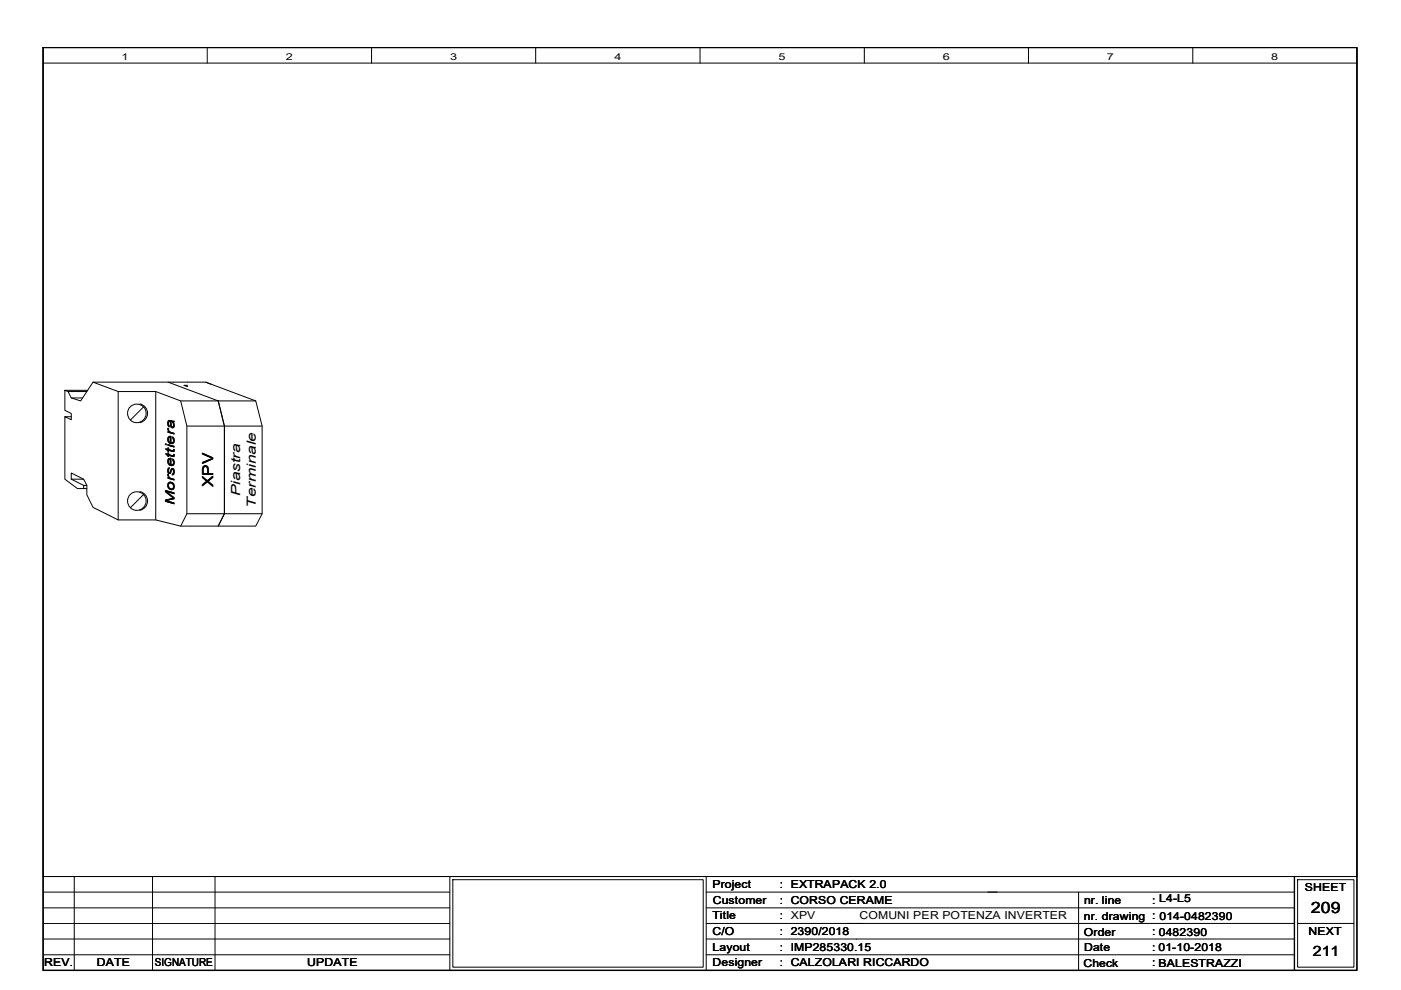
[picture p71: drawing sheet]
<svg xmlns="http://www.w3.org/2000/svg" width="297mm" height="210mm" viewBox="0 0 297 210" stroke-linecap="round" stroke-linejoin="round" font-family="sans-serif">
<defs><g id="words">
<text font-size="3.3" x="278" y="193.5">209</text>
<text font-size="3.2" x="45.2" y="103.2" transform="rotate(-90 45.2 103.2)">XPV</text>
<text font-size="3" x="278.3" y="202.6">211</text>
<g font-size="2.7">
<text x="37" y="107.1" transform="rotate(-90 37 107.1)">Morsettiera</text>
<text x="50.9" y="105.2" transform="rotate(-90 50.9 105.2)">Piastra</text>
<text x="54.2" y="107.7" transform="rotate(-90 54.2 107.7)">Terminale</text>
</g>
<g font-size="2.3">
<text x="151.1" y="188.3">Project</text>
<text x="151.1" y="191.7">Customer</text>
<text x="165.4" y="188.3">: EXTRAPACK 2.0</text>
<text x="165.4" y="191.6">: CORSO CERAME</text>
<text x="229.9" y="191.6">nr. line</text>
<text x="244.3" y="191.6">: L4-L5</text>
<text x="276.6" y="188.9">SHEET</text>
<text x="151.1" y="194.9">Title</text>
<text x="165.4" y="194.9">: XPV</text>
<text x="182.2" y="194.9">COMUNI PER POTENZA INVERTER</text>
<text x="229.8" y="195">nr. drawing : 014-0482390</text>
<text x="151.1" y="198.3">C/O</text>
<text x="151.1" y="201.6">Layout</text>
<text x="165.4" y="198.3">: 2390/2018</text>
<text x="165.4" y="201.6">: IMP285330.15</text>
<text x="229.8" y="198.5">Order</text>
<text x="229.9" y="201.5">Date</text>
<text x="244.3" y="198.3">: 0482390</text>
<text x="244.3" y="201.6">: 01-10-2018</text>
<text x="277.4" y="198.2">NEXT</text>
<text x="9.4" y="204.9">REV.</text>
<text x="20.5" y="204.9">DATE</text>
<text x="32.8" y="204.9">SIGNATURE</text>
<text x="65.1" y="204.9">UPDATE</text>
<text x="151.1" y="204.9">Designer</text>
<text x="165.4" y="204.9">: CALZOLARI RICCARDO</text>
<text x="229.7" y="204.9">Check</text>
<text x="244.3" y="204.9">: BALESTRAZZI</text>
<text x="245.6" y="204.9">BALESTRAZZI</text>
</g>
<g font-size="2">
<text x="25.8" y="12.7">1</text>
<text x="60.6" y="12.7">2</text>
<text x="95.4" y="12.7">3</text>
<text x="130.3" y="12.7">4</text>
<text x="165.1" y="12.7">5</text>
<text x="199.9" y="12.7">6</text>
<text x="234.7" y="12.7">7</text>
<text x="269.5" y="12.7">8</text>
</g>
</g></defs>
<path d="M9.1 10.1h278.6v195.6h-278.6zM274.4 185.8v19.9" fill="none" stroke="#000" stroke-width=".3"/>
<g fill="none" stroke="#000" stroke-width=".21">
<path d="M9.1 185.8h278.6M9.1 195.8h86.3M9.1 199.1h86.3M9.1 192.5h86.3M9.1 189.1h86.3M15.7 185.8v19.9M32.3 185.8v19.9M45.6 185.8v19.9M95.4 185.8v19.9M96 186.5h53.1v18.6h-53.1zM149.7 185.8v19.9M149.7 195.8h124.7"/>
<path d="M149.7 199.1h124.7M149.7 192.5h124.7M149.7 189.1h124.7M228.7 189.1v16.6M275.1 186.5h12v18.6h-12zM275.1 195.8h12M9.1 202.4h86.3M149.7 202.4h124.7"/>
</g>
<g fill="#fff">
<path d="M181.8 192.9h44.9v2.5h-44.9z" fill-rule="evenodd"/>
<path d="M181.8 192.9h44.9v2.5h-44.9z" fill-rule="evenodd"/>
<path d="M181.8 192.9h44.9v2.5h-44.9z" fill-rule="evenodd"/>
</g>
<g fill="none" stroke="#000" stroke-width=".21">
<path d="M9.1 10.1h278.6v195.6h-278.6zM9.1 10.1h278.6v175.7h-278.6zM9.1 13.4h278.6M43.9 10.1v3.3M78.8 10.1v3.3M113.6 10.1v3.3M148.4 10.1v3.3M183.3 10.1v3.3M218.1 10.1v3.3M252.9 10.1v3.3M13.8 82.8l.6 .2 .7 1.4 2 .6 2.6-4h15.9l10.7 4 1.3 5.3v18.6l-1.3 2.6h-8l-5.3-1.3h-7.9l-5.4-2.6-1.3-2.7v-2l-.7-1.3-2.6-1.3v1.3l2.6 1.3v.7h-1.3l-2.6-2v-13.3l1.3 .7v-1.3l-1.3-.7zM13.8 88.3h1.3"/>
<path d="M13.8 82.8h4.7M14.4 83h4M15.1 84.4h2.4M19.7 81l5.4 2h7.9l5.3 2 1.3 5.3v18.6l-1.3 2.6M25.1 83v27.2M29.7 85.6a2.03 2.03 0 0 1 1.6 2 2.03 2.03 0 0 1-1.7 2M30.4 86.3l-2.8 2.8M33 83v27.2M35.6 81h8l1.2 .5M38.3 85h8M39.6 90.3h16M39.8 81.7h-.8l.8 .3"/>
<path d="M43.6 81l10.6 4M46.3 85h7.9l1.4 5.3v18.6l-1.4 2.6h-7.9l1.3-2.6v-18.6zM15.1 101.6h2.6M17.7 102.9h.7M17.7 103.6h.7M29.7 104.2a2.03 2.03 0 0 1 1.6 2 2.03 2.03 0 0 1-1.7 2M30.4 104.9l-2.8 2.8M39.6 108.9h16"/>
<circle cx="29" cy="87.6" r="1.98"/>
<circle cx="29" cy="106.2" r="1.98"/>
</g>
<use href="#words"/>
</svg>
